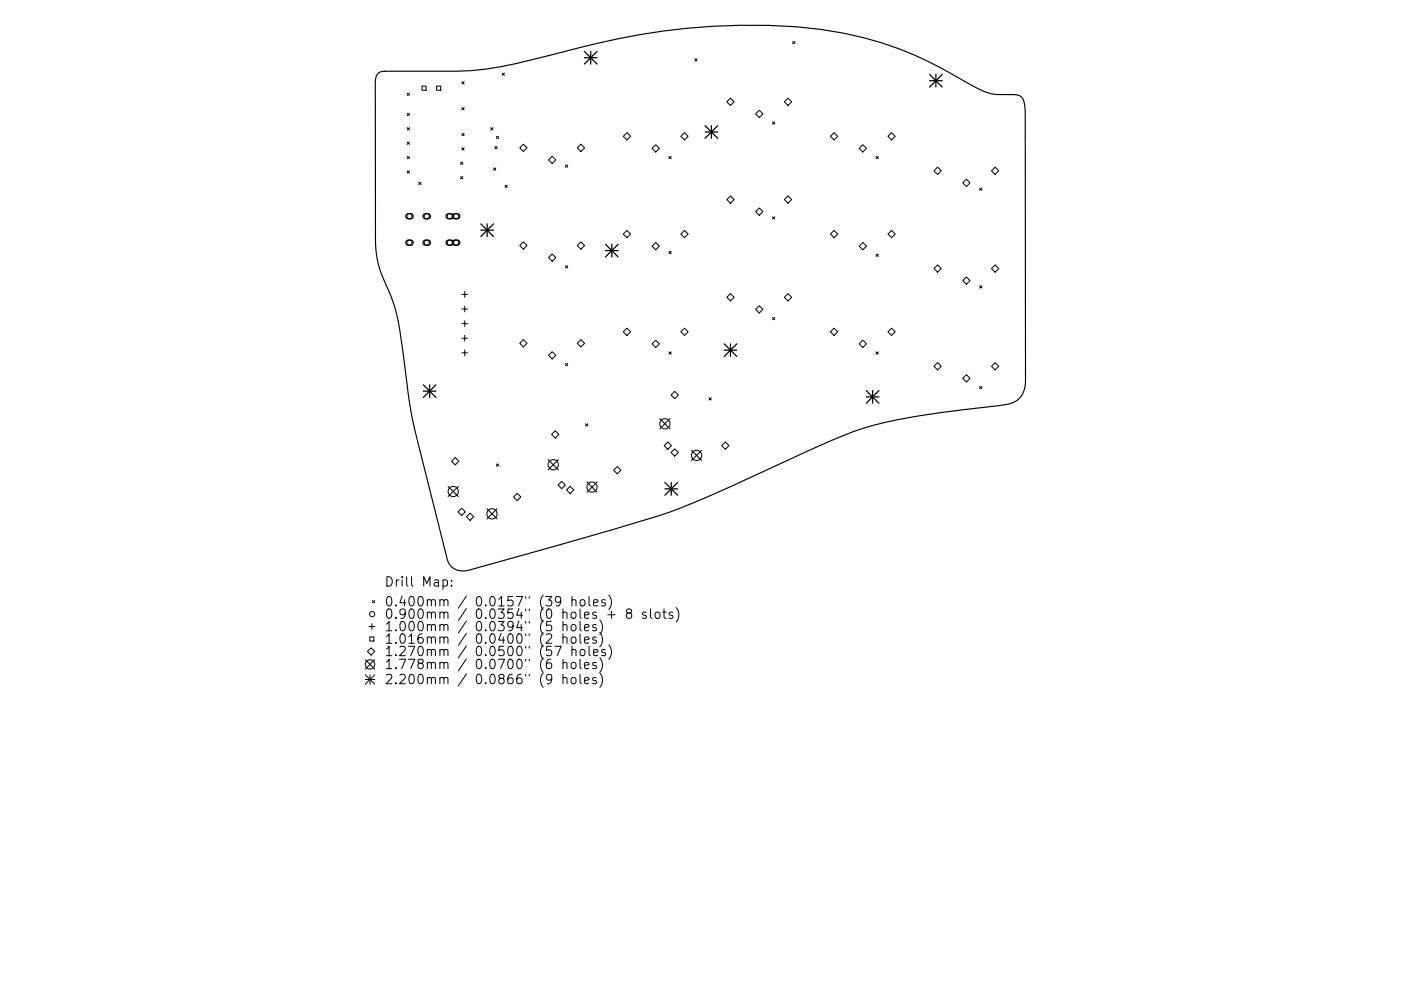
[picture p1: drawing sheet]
<svg xmlns="http://www.w3.org/2000/svg" width="297mm" height="210mm" viewBox="0 0 297 210" stroke-linecap="round" stroke-linejoin="round" font-family="sans-serif">
<defs><g id="words">
<g font-size="2.8">
<text x="81.5" y="124.5">Drill Map:</text>
<text x="81.5" y="128.7">0.400mm / 0.0157&quot; (39 holes)</text>
<text x="81.5" y="131.3">0.900mm / 0.0354&quot; (0 holes + 8 slots)</text>
<text x="81.5" y="133.9">1.000mm / 0.0394&quot; (5 holes)</text>
<text x="81.5" y="136.6">1.016mm / 0.0400&quot; (2 holes)</text>
<text x="81.5" y="139.2">1.270mm / 0.0500&quot; (57 holes)</text>
<text x="81.5" y="142">1.778mm / 0.0700&quot; (6 holes)</text>
<text x="81.5" y="145.2">2.200mm / 0.0866&quot; (9 holes)</text>
</g>
</g></defs>
<path d="M80.1 15.6l.6-.4 .8-.1h15.2a58.2 58.2 0 0 0 12.7-1.6l6.8-1.7a166 166 0 0 1 34.7-6.2 100.9 100.9 0 0 1 36 3.5 85.2 85.2 0 0 1 18.7 8.7 12.6 12.6 0 0 0 7.9 2.3h1.3a2.15 2.15 0 0 1 2.5 2.4l.1 58.2a4.6 4.6 0 0 1-3.5 5l-4.9 .7a139.8 139.8 0 0 0-26 4.5 200.8 200.8 0 0 0-22.5 9.8 202.5 202.5 0 0 1-20.6 8.7l-10.5 3.1-29.8 8.4a3.5 3.5 0 0 1-4.8-2.2l-7.2-28.9-.8-4.7-1.4-11a43.2 43.2 0 0 0-4.6-16.1 20.5 20.5 0 0 1-1.2-7.3v-33.1l.1-1.2zM86.2 45.5l.3-.2 .8 .1 .3 .3v.4l-.4 .3h-.9l-.3-.4zM86.2 51.1l.3-.2 .8 .1 .3 .3v.4l-.4 .3h-.9l-.3-.4zM89.8 45.5l.4-.2 .8 .1 .2 .3v.4l-.4 .3h-.8l-.3-.4zM89.8 51.1l.4-.2 .8 .1 .2 .3v.4l-.4 .3h-.8l-.3-.4zM94.7 45.5l.4-.2 .7 .1 .3 .3v.4l-.4 .3h-.8l-.3-.4zM94.7 51.1l.4-.2 .7 .1 .3 .3v.4l-.4 .3h-.8l-.3-.4zM96.1 45.5l.3-.2 .8 .1 .3 .3-.1 .4-.4 .3h-.8l-.3-.4zM96.1 51.1l.3-.2 .8 .1 .3 .3-.1 .4-.4 .3h-.8l-.3-.4z" fill="none" stroke="#000" stroke-width=".24"/>
<g fill="none" stroke="#000" stroke-width=".21">
<path d="M86.3 19.8l.5 .5M86.8 19.8l-.5 .5M89.5 18.3h.8v.8h-.8zM92.6 18.3h.8v.8h-.8zM97.9 17.3l.5 .5M98.4 17.3l-.5 .5M106.5 15.5l.4 .5M106.9 15.5l-.4 .5M147.3 12.5l.5 .4M147.8 12.5l-.5 .4M168.1 8.8l.4 .5M168.5 8.8l-.4 .5"/>
<path d="M86.3 24l.5 .5M86.3 27.1l.5 .5M86.3 30.1l.5 .5M86.3 33.2l.5 .5M86.3 36.2l.5 .5M86.8 24l-.5 .5M86.8 27.1l-.5 .5M86.8 30.1l-.5 .5M86.8 33.2l-.5 .5M86.8 36.2l-.5 .5M88.8 38.7l.5 .5M89.3 38.7l-.5 .5"/>
<path d="M97.6 34.4l.5 .5M97.6 37.5l.5 .4M97.9 31.4l.5 .4M97.9 22.8l.5 .5M97.9 28.3l.5 .5M98.1 34.4l-.5 .5M98.1 37.5l-.5 .4M98.4 22.8l-.5 .5M98.4 28.3l-.5 .5M98.4 31.4l-.5 .4M104 27.1l.5 .5M104.5 27.1l-.5 .5"/>
<path d="M104.6 35.6l.5 .5M104.9 31.1l.5 .5M105.1 35.6l-.5 .5M105.2 28.9l.5 .5M105.4 31.1l-.5 .5M105.7 28.9l-.5 .5M107.1 39.3l.5 .5M107.6 39.3l-.5 .5M111 30.6l.7 .8-.7 .7-.8-.7zM116.3 33.9l.8-.8 .7 .8-.7 .8zM119.9 35l.5 .5M120.4 35l-.5 .5"/>
<path d="M123.2 30.6l.7 .8-.7 .7-.8-.7zM132.9 28.1l.8 .8-.8 .8-.7-.8zM139 30.7l.8 .8-.8 .8-.7-.8zM141.8 33.2l.5 .5M142.3 33.2l-.5 .5M144.3 28.9l.8-.8 .8 .8-.8 .8zM154.1 21.6l.8-.8 .8 .8-.8 .8zM160.2 24.2l.8-.8 .8 .8-.8 .7zM163.8 25.9l.5 .5M164.3 25.9l-.5 .5M166.3 21.6l.8-.8 .8 .8-.8 .8zM176.1 28.9l.7-.8 .8 .8-.8 .8z"/>
<path d="M182.2 31.5l.7-.8 .8 .8-.8 .8zM185.7 33.2l.5 .5M186.2 33.2l-.5 .5M188.3 28.9l.7-.8 .8 .8-.8 .8zM198 36.2l.8-.7 .8 .7-.8 .8zM204.1 38.8l.8-.8 .8 .8-.8 .8zM207.7 39.9l.5 .5M208.2 39.9l-.5 .5M210.2 36.2l.8-.7 .8 .7-.8 .8zM110.2 52.1l.8-.8 .7 .8-.7 .8zM116.3 54.7l.8-.8 .7 .8-.7 .7zM119.9 56.4l.5 .5"/>
<path d="M120.4 56.4l-.5 .5M122.4 52.1l.8-.8 .7 .8-.7 .8zM132.2 49.7l.7-.8 .8 .8-.8 .7zM139 51.4l.8 .8-.8 .8-.7-.8zM141.8 53.3l.5 .5M142.3 53.3l-.5 .5M144.3 49.7l.8-.8 .8 .8-.8 .7zM154.1 42.3l.8-.7 .8 .7-.8 .8zM160.2 44.9l.8-.8 .8 .8-.8 .8zM163.8 46l.5 .5M164.3 46l-.5 .5M166.3 42.3l.8-.7 .8 .7-.8 .8z"/>
<path d="M176.1 49.7l.7-.8 .8 .8-.8 .7zM182.2 52.2l.7-.8 .8 .8-.8 .8zM185.7 53.9l.5 .5M186.2 53.9l-.5 .5M188.3 49.7l.7-.8 .8 .8-.8 .7zM198 57l.8-.8 .8 .8-.8 .7zM204.9 58.8l.8 .7-.8 .8-.8-.8zM210.2 57l.8-.8 .8 .8-.8 .7zM97.9 62.5h1.2M97.9 65.6h1.2M97.9 68.7h1.2M97.9 71.8h1.2"/>
<path d="M97.9 74.9h1.2M98.5 61.9v1.2M98.5 65v1.2M98.5 68.1v1.2M98.5 71.1v1.3M98.5 74.2v1.3M110.2 72.8l.8-.7 .7 .7-.7 .8zM116.3 75.4l.8-.8 .7 .8-.7 .8zM119.9 77.1l.5 .5M120.4 77.1l-.5 .5M122.4 72.8l.8-.7 .7 .7-.7 .8zM132.9 69.6l.8 .8-.8 .8-.7-.8z"/>
<path d="M138.3 73l.7-.8 .8 .8-.8 .7zM141.8 74.7l.5 .4M142.3 74.7l-.5 .4M145.1 69.6l.8 .8-.8 .8-.8-.8zM154.1 63.1l.8-.8 .8 .8-.8 .7zM160.2 65.6l.8-.7 .8 .7-.8 .8zM163.8 67.3l.5 .5M164.3 67.3l-.5 .5M166.3 63.1l.8-.8 .8 .8-.8 .7zM176.1 70.4l.7-.8 .8 .8-.8 .8zM182.2 73l.7-.8 .8 .8-.8 .7zM185.7 74.7l.5 .4"/>
<path d="M186.2 74.7l-.5 .4M188.3 70.4l.7-.8 .8 .8-.8 .8zM198.8 76.9l.8 .8-.8 .8-.8-.8zM207.7 60.6l.5 .5M208.2 60.6l-.5 .5M211 76.9l.8 .8-.8 .8-.8-.8zM95.7 97.9l.8-.8 .8 .8-.8 .7zM105.2 98.4l.5 .5M105.7 98.4l-.5 .5M116.9 92.2l.8-.8 .8 .8-.8 .7zM124.1 89.9l.5 .5M124.6 89.9l-.5 .5"/>
<path d="M130.1 99.8l.8-.8 .7 .8-.7 .7zM140.8 94.5l.8-.7 .8 .7-.8 .8zM143 83l.8 .8-.8 .8-.7-.8zM143 95.2l.8 .8-.8 .8-.7-.8zM150.3 84.4l.5 .5M150.8 84.4l-.5 .5M153 94.5l.8-.7 .8 .7-.8 .8zM204.1 80.3l.8-.8 .8 .8-.8 .7zM207.7 82l.5 .5M208.2 82l-.5 .5M97.1 108.6l.8-.8 .8 .8-.8 .8zM99.7 108.9l.7 .7-.7 .8-.8-.8z"/>
<path d="M108.9 105.4l.8-.7 .7 .7-.7 .8zM118.3 102.9l.8-.8 .8 .8-.8 .8zM120.1 103.9l.8-.7 .8 .7-.8 .8zM77.5 140l2 2M78.2 132.9h1.3M78.4 135.1h.9v.9h-.9zM78.7 137.4l.8 .8-.8 .8-.8-.8zM78.8 132.3v1.2M79 127.4l.5 .5M79.5 127.4l-.5 .5M79.5 140l-2 2M93.9 123.1l.6-.1 .4 .4v.6l-.2 .3h-.8"/>
<path d="M95.7 124.2v.2M95.7 123.1v.2M117.6 137.1h1.4l-.9 2M118.9 127.4l-.4 .4h-.4l-.4-.4v-.5l.2-.2 .6-.1 .3 .1a1.32 1.32 0 0 1-.5 1.9h-.4M119.4 132.7a.5 .5 0 0 1 .8 .1v1M119.4 135.3a.5 .5 0 0 1 .8 .1v1.1M119.4 131.8v2M119.4 134.5v2M119.4 139.9v2M121.2 132.7a.54 .54 0 0 1 .5-.2 .54 .54 0 0 1 .4 .4v.6a.54 .54 0 0 1-.5 .4 .54 .54 0 0 1-.5-.4zM121.2 135.3a.54 .54 0 0 1 .5-.2 .54 .54 0 0 1 .4 .4v.6a.54 .54 0 0 1-.5 .4 .54 .54 0 0 1-.5-.4zM121.3 127.4l.3-.2 .4 .1 .1 1.3"/>
<path d="M121.3 138a.5 .5 0 0 1 .8 .1v1M121.3 126.6v2M121.3 137.1v2M123 131.8v1.8l.3 .2M123 134.5v1.7l.3 .3M123 139.9v1.7l.3 .3M123.1 127.4l.3-.2a.54 .54 0 0 1 .6 .4v.6a.54 .54 0 0 1-.5 .4 .54 .54 0 0 1-.5-.4zM123.1 138a.54 .54 0 0 1 .5-.2 .54 .54 0 0 1 .4 .4v.5a.54 .54 0 0 1-.5 .4 .54 .54 0 0 1-.5-.4zM123.9 133.2l1-.2-.1-.4-.6-.1-.3 .3 .1 .9h.8M123.9 135.8l1-.2-.1-.4-.6-.1-.3 .3 .1 1h.8M124.9 126.6v1.7l.3 .3M124.9 137.1v1.7l.3 .3"/>
<path d="M125.8 127.9l1-.2-.1-.4-.6-.1-.3 .3 .1 1h.8M125.8 138.5l1-.2-.1-.4-.6-.1-.3 .3 .1 .9h.8M126.4 132.6l-.5-.1-.3 .3 .1 .3 .7 .2v.4h-.8M126.4 135.2l-.5-.1-.3 .3 .1 .3 .7 .2v.5h-.8M127.2 131.6a2.29 2.29 0 0 1 0 3M127.2 134.2a2.29 2.29 0 0 1 0 3M127.2 139.6a2.29 2.29 0 0 1 0 3M128.3 127.3l-.5-.1-.2 .3v.3l.7 .2v.5h-.7M128.3 137.9l-.5-.1-.2 .3v.3l.7 .1v.5h-.7M128.9 130.4h1.5M129.1 126.3a2.29 2.29 0 0 1 0 3M129.1 136.8a2.29 2.29 0 0 1 0 3.1"/>
<path d="M129.6 129.7v1.5M133.2 130.1l-.4-.4 .1-.3 .3-.2 .5 .1 .2 .3-.1 .3-.8 .2-.2 .3v.4l.4 .4 .5-.1 .2-.3v-.4l-.3-.3M137 130l-.5-.1-.3 .2 .1 .3 .7 .2v.5h-.8M137.9 129.2v1.7l.3 .3M139 130.1a.54 .54 0 0 1 .5-.2 .54 .54 0 0 1 .4 .3v.6a.54 .54 0 0 1-.5 .4 .54 .54 0 0 1-.5-.4zM140.5 129.9h.8M140.8 129.2v1.7l.1 .2 .4 .1M142.6 130l-.5-.1-.3 .2 .1 .3 .7 .2v.5h-.8M143.4 128.9a2.29 2.29 0 0 1 0 3.1M77.5 143.2l2 2M77.5 144.2h2M78.5 143.2v2"/>
<path d="M79.5 143.2l-2 2M119.4 140.7a.5 .5 0 0 1 .8 .1v1.1M119.4 143.9a.5 .5 0 0 1 .8 .1v1.1M119.4 143.1v2M121.2 140.7a.54 .54 0 0 1 .5-.2 .54 .54 0 0 1 .4 .4v.6a.54 .54 0 0 1-.5 .4 .54 .54 0 0 1-.5-.4zM121.2 143.9a.54 .54 0 0 1 .5-.2 .54 .54 0 0 1 .4 .4v.6a.54 .54 0 0 1-.5 .4 .54 .54 0 0 1-.5-.4zM123 143.1v1.7l.3 .3M123.9 141.2l1-.2-.1-.4-.6-.1-.3 .3 .1 1h.8M123.9 144.4l1-.2-.1-.4-.6-.1-.3 .3 .1 1h.8M126.4 140.6l-.5-.1-.3 .3 .1 .3 .7 .2v.5h-.8M126.4 143.8l-.5-.1-.3 .3 .1 .3 .7 .2v.5h-.8M127.2 142.8a2.29 2.29 0 0 1 0 3"/>
<circle cx="86.8" cy="45.9" r=".55"/>
<circle cx="86.8" cy="51.5" r=".55"/>
<circle cx="90.5" cy="45.9" r=".55"/>
<circle cx="90.5" cy="51.5" r=".55"/>
<circle cx="95.4" cy="45.9" r=".55"/>
<circle cx="95.4" cy="51.5" r=".55"/>
<circle cx="96.7" cy="45.9" r=".55"/>
<circle cx="96.7" cy="51.5" r=".55"/>
<circle cx="78.9" cy="130.3" r=".55"/>
<circle cx="78.5" cy="141" r="1"/>
</g>
<g fill="none" stroke="#000" stroke-width=".22">
<path d="M116.2 97.5l2.2 2.2M118.4 97.5l-2.2 2.2M139.9 88.8l2.2 2.2M142.1 88.8l-2.2 2.2M146.6 95.5l2.2 2.2M148.8 95.5l-2.2 2.2M95 103.2l2.2 2.2M97.2 103.2l-2.2 2.2M103.2 107.9l2.2 2.2M105.4 107.9l-2.2 2.2M124.4 102.3l2.2 2.1M126.6 102.3l-2.2 2.1"/>
<circle cx="117.3" cy="98.6" r="1.08"/>
<circle cx="141" cy="89.9" r="1.08"/>
<circle cx="147.7" cy="96.6" r="1.08"/>
<circle cx="96.1" cy="104.3" r="1.08"/>
<circle cx="104.3" cy="109" r="1.08"/>
<circle cx="125.5" cy="103.3" r="1.08"/>
</g>
<g fill="none" stroke="#000" stroke-width=".27">
<path d="M123.9 10.9l2.7 2.7M123.9 12.2h2.7M125.2 10.9v2.7M126.6 10.9l-2.7 2.7M197.1 15.8l2.7 2.7M197.1 17.1h2.7M198.4 15.8v2.7M199.8 15.8l-2.7 2.7M149.5 26.7l2.7 2.6M149.5 28h2.7M150.8 26.7v2.6M152.2 26.7l-2.7 2.6"/>
<path d="M101.9 47.5l2.7 2.7M101.9 48.8h2.7M103.3 47.5v2.7M104.6 47.5l-2.7 2.7M128.4 51.8l2.7 2.7M128.4 53.2h2.7M129.7 51.8v2.7M131.1 51.8l-2.7 2.7M153.5 73l2.7 2.6M153.5 74.3h2.7M154.9 73v2.6M156.2 73l-2.7 2.6"/>
<path d="M89.7 81.6l2.7 2.7M89.7 83h2.7M91.1 81.6v2.7M92.4 81.6l-2.7 2.7M183.7 82.9l2.6 2.7M183.7 84.2h2.6M185 82.9v2.7M186.3 82.9l-2.6 2.7M141 102.4l2.7 2.7M141 103.7h2.7M142.3 102.4v2.7M143.7 102.4l-2.7 2.7"/>
</g>
<use href="#words"/>
</svg>
